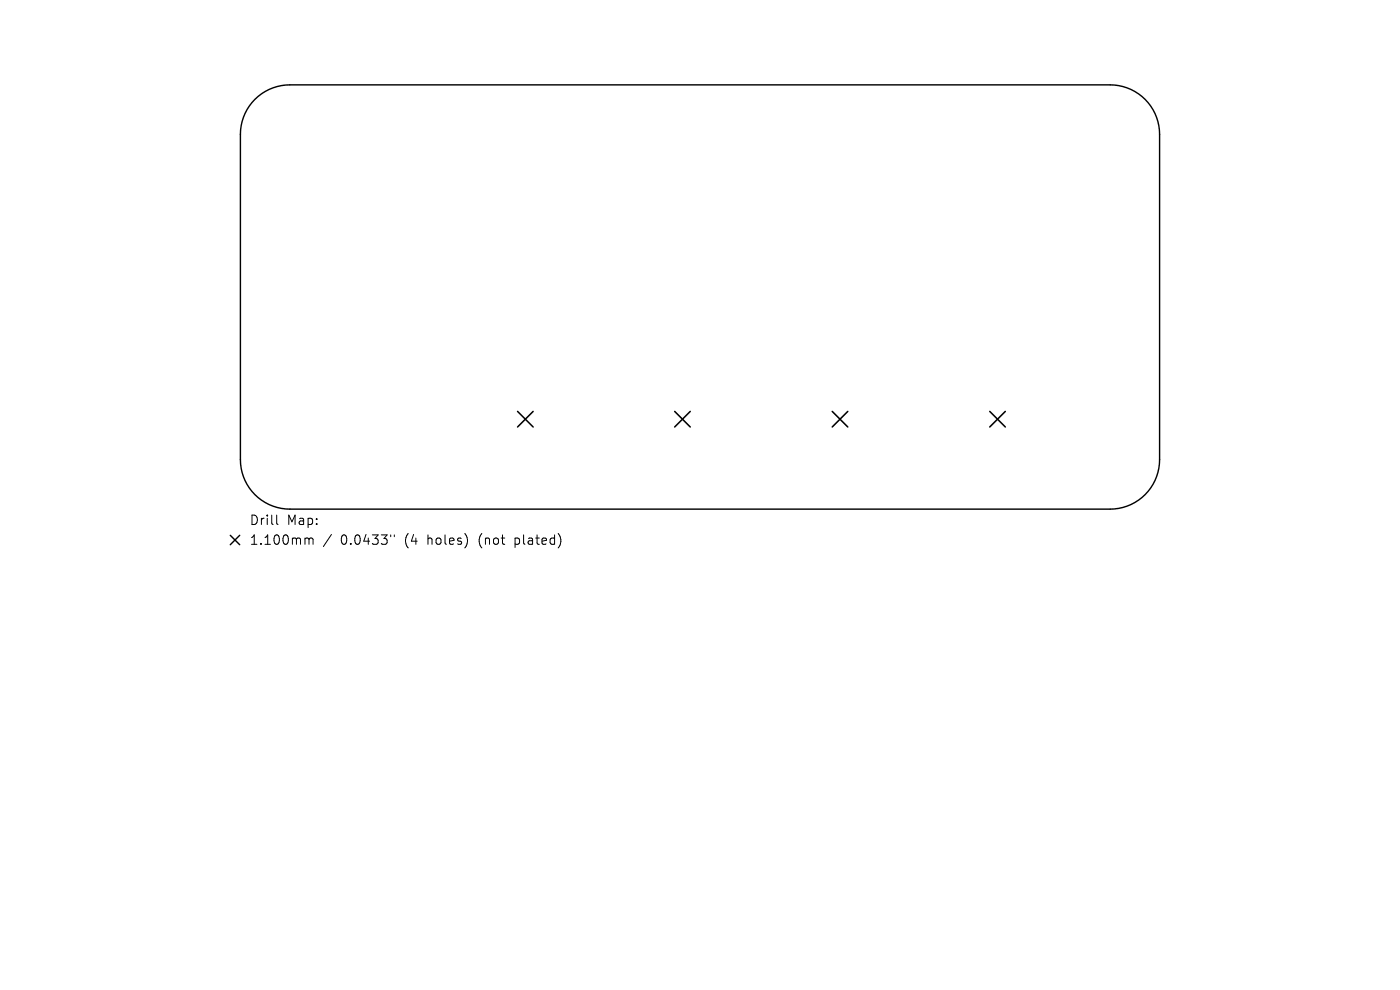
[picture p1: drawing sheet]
<svg xmlns="http://www.w3.org/2000/svg" width="297mm" height="210mm" viewBox="0 0 297 210" stroke-linecap="round" stroke-linejoin="round" font-family="sans-serif">
<defs><g id="words">
<g font-size="2.8">
<text x="52.9" y="111.7">Drill</text>
<text x="60.9" y="111.7">Map:</text>
<text x="52.9" y="115.9">1.100mm</text>
<text x="72.3" y="115.9">0.0433&quot;</text>
<text x="86" y="115.9">(4</text>
<text x="91" y="115.9">holes)</text>
<text x="102" y="115.9">(not</text>
<text x="109.9" y="115.9">plated)</text>
</g>
</g></defs>
<path d="M54.1 21.1a10.5 10.5 0 0 1 7.4-3.1h174a10.5 10.5 0 0 1 10.5 10.5v69a10.5 10.5 0 0 1-10.5 10.5h-174a10.5 10.5 0 0 1-10.5-10.5v-69a10.5 10.5 0 0 1 3.1-7.4zM48.9 113.6l2 2M50.9 113.6l-2 2" fill="none" stroke="#000" stroke-width=".3"/>
<path d="M109.8 87.3l3.3 3.3M113.1 87.3l-3.3 3.3M143.1 87.3l3.3 3.3M146.4 87.3l-3.3 3.3M176.6 87.3l3.3 3.3M179.9 87.3l-3.3 3.3M210 87.3l3.3 3.3M213.3 87.3l-3.3 3.3" fill="none" stroke="#000" stroke-width=".33"/>
<path d="M58.7 109.3v1.7l.3 .3M65 114.1h.3l.3 .3M65.6 114.4l.2-.3 .5 .1 .1 1.3M65.6 114.4v1.1M70.3 113.4l-1.7 2.5M82.9 113.5v.3M83.6 113.5v.3" fill="none" stroke="#000" stroke-width=".21"/>
<use href="#words"/>
</svg>
